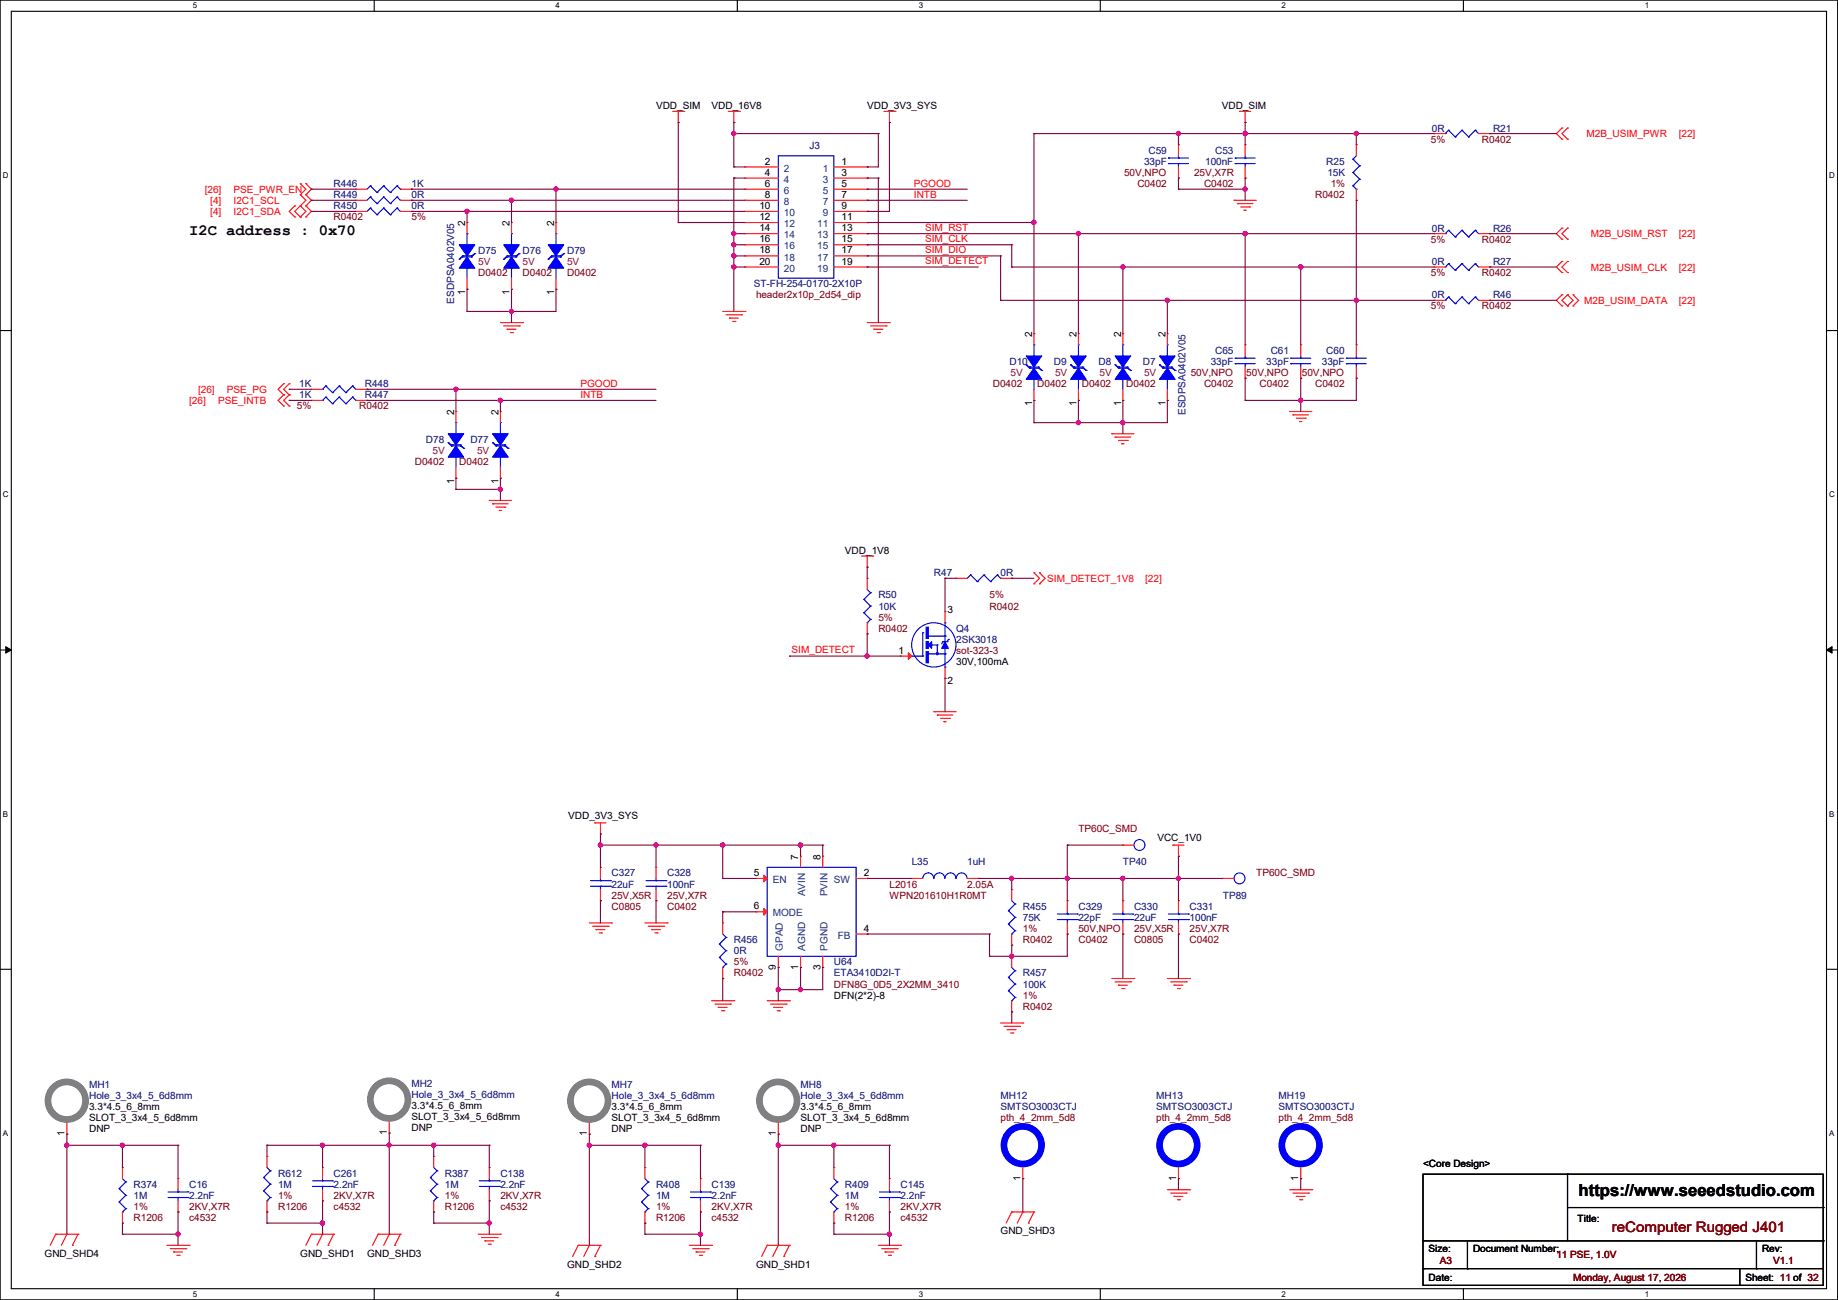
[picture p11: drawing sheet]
<svg xmlns="http://www.w3.org/2000/svg" width="420mm" height="297mm" viewBox="0 0 420 297" stroke-linecap="round" stroke-linejoin="round" font-family="sans-serif">
<defs><g id="words">
<text font-size="3.8" x="360.7" y="273.3">https://www.seeedstudio.com</text>
<text font-size="3.6" x="43.2" y="53.8">I2C address : 0x70</text>
<text font-size="3.3" fill="#800000" x="368.3" y="281.4">reComputer Rugged J401</text>
<g font-size="2.3">
<text x="149.9" y="25">VDD_SIM</text>
<text x="162.6" y="25">VDD_16V8</text>
<text x="198.2" y="25">VDD_3V3_SYS</text>
<text x="279.2" y="25">VDD_SIM</text>
<text x="174.8" y="37.6">2</text>
<text x="174.8" y="40.1">4</text>
<text x="192.3" y="37.6">1</text>
<text x="192.3" y="40.1">3</text>
<text x="173.5" y="47.8">10</text>
<text x="174.8" y="42.7">6</text>
<text x="174.8" y="45.2">8</text>
<text x="192.3" y="42.7">5</text>
<text x="192.3" y="45.2">7</text>
<text x="192.3" y="47.8">9</text>
<text x="106.3" y="51.6" transform="rotate(-90 106.3 51.6)">2</text>
<text x="116.5" y="51.6" transform="rotate(-90 116.5 51.6)">2</text>
<text x="126.6" y="51.6" transform="rotate(-90 126.6 51.6)">2</text>
<text x="173.5" y="50.3">12</text>
<text x="173.5" y="52.8">14</text>
<text x="192.3" y="50.3">11</text>
<text x="192.3" y="52.8">13</text>
<text x="173.5" y="55.4">16</text>
<text x="173.5" y="57.9">18</text>
<text x="192.3" y="55.4">15</text>
<text x="192.3" y="57.9">17</text>
<text x="173.5" y="60.5">20</text>
<text x="192.3" y="60.5">19</text>
<text x="106.3" y="67.4" transform="rotate(-90 106.3 67.4)">1</text>
<text x="116.5" y="67.4" transform="rotate(-90 116.5 67.4)">1</text>
<text x="126.6" y="67.4" transform="rotate(-90 126.6 67.4)">1</text>
<text x="235.8" y="77" transform="rotate(-90 235.8 77)">2</text>
<text x="246" y="77" transform="rotate(-90 246 77)">2</text>
<text x="256.2" y="77" transform="rotate(-90 256.2 77)">2</text>
<text x="266.3" y="77" transform="rotate(-90 266.3 77)">2</text>
<text x="103.8" y="94.8" transform="rotate(-90 103.8 94.8)">2</text>
<text x="113.9" y="94.8" transform="rotate(-90 113.9 94.8)">2</text>
<text x="235.8" y="92.8" transform="rotate(-90 235.8 92.8)">1</text>
<text x="246" y="92.8" transform="rotate(-90 246 92.8)">1</text>
<text x="256.2" y="92.8" transform="rotate(-90 256.2 92.8)">1</text>
<text x="266.3" y="92.8" transform="rotate(-90 266.3 92.8)">1</text>
<text x="103.8" y="110.5" transform="rotate(-90 103.8 110.5)">1</text>
<text x="113.9" y="110.5" transform="rotate(-90 113.9 110.5)">1</text>
<text x="193.1" y="126.6">VDD_1V8</text>
<text x="216.5" y="140">3</text>
<text x="205.3" y="149.4">1</text>
<text x="218.5" y="152">30V,100mA</text>
<text x="216.5" y="156.3">2</text>
<text x="129.8" y="187">VDD_3V3_SYS</text>
<text x="182.4" y="196.4" transform="rotate(-90 182.4 196.4)">7</text>
<text x="187.5" y="196.4" transform="rotate(-90 187.5 196.4)">8</text>
<text x="264.5" y="192.1">VCC_1V0</text>
<text x="172.3" y="200.2">5</text>
<text x="197.4" y="200.2">2</text>
<text x="172.3" y="207.8">6</text>
<text x="197.4" y="212.9">4</text>
<text x="177.3" y="221.5" transform="rotate(-90 177.3 221.5)">9</text>
<text x="182.4" y="221.5" transform="rotate(-90 182.4 221.5)">1</text>
<text x="187.5" y="221.5" transform="rotate(-90 187.5 221.5)">3</text>
<text x="190.5" y="228.2">DFN(2*2)-8</text>
<text x="20.4" y="253.6">3.3*4.5_6_8mm</text>
<text x="20.4" y="256.1">SLOT_3_3x4_5_6d8mm</text>
<text x="94" y="253.3">3.3*4.5_6_8mm</text>
<text x="94" y="255.9">SLOT_3_3x4_5_6d8mm</text>
<text x="139.7" y="253.6">3.3*4.5_6_8mm</text>
<text x="139.7" y="256.1">SLOT_3_3x4_5_6d8mm</text>
<text x="182.9" y="253.6">3.3*4.5_6_8mm</text>
<text x="182.9" y="256.1">SLOT_3_3x4_5_6d8mm</text>
<text x="14.7" y="259.6" transform="rotate(-90 14.7 259.6)">1</text>
<text x="20.4" y="258.7">DNP</text>
<text x="88.4" y="259.4" transform="rotate(-90 88.4 259.4)">1</text>
<text x="94" y="258.4">DNP</text>
<text x="134.1" y="259.6" transform="rotate(-90 134.1 259.6)">1</text>
<text x="139.7" y="258.7">DNP</text>
<text x="177.3" y="259.6" transform="rotate(-90 177.3 259.6)">1</text>
<text x="182.9" y="258.7">DNP</text>
<text x="233.2" y="269.8" transform="rotate(-90 233.2 269.8)">1</text>
<text x="268.7" y="269.8" transform="rotate(-90 268.7 269.8)">1</text>
<text x="296.7" y="269.8" transform="rotate(-90 296.7 269.8)">1</text>
<text x="325.2" y="266.5">&lt;Core Design&gt;</text>
<text x="360.5" y="279.2">Title:</text>
<text x="10.2" y="287.1">GND_SHD4</text>
<text x="68.6" y="287.1">GND_SHD1</text>
<text x="83.9" y="287.1">GND_SHD3</text>
<text x="228.6" y="282">GND_SHD3</text>
<text x="326.4" y="286.1">Size:</text>
<text x="336.6" y="286.1">Document Number:</text>
<text x="402.6" y="286.1">Rev:</text>
<text x="129.6" y="289.6">GND_SHD2</text>
<text x="172.8" y="289.6">GND_SHD1</text>
<text x="326.4" y="292.7">Date:</text>
<text x="398.8" y="292.7">Sheet: 11 of 32</text>
</g>
<g font-size="2.3" fill="#000080">
<text x="185" y="34.1">J3</text>
<text x="262.4" y="35.1">C59</text>
<text x="277.7" y="35.1">C53</text>
<text x="327.2" y="30.1">0R</text>
<text x="341.2" y="30.1">R21</text>
<text x="261.4" y="37.7">33pF</text>
<text x="275.4" y="37.7">100nF</text>
<text x="303.1" y="37.7">R25</text>
<text x="303.3" y="40.2">15K</text>
<text x="76.2" y="45.3">R449</text>
<text x="76.2" y="42.8">R446</text>
<text x="76.2" y="47.8">R450</text>
<text x="94" y="45.3">0R</text>
<text x="94" y="42.8">1K</text>
<text x="94" y="47.8">0R</text>
<text x="327.2" y="52.9">0R</text>
<text x="341.2" y="52.9">R26</text>
<text x="109.3" y="58">D75</text>
<text x="119.4" y="58">D76</text>
<text x="129.6" y="58">D79</text>
<text x="172.3" y="65.6">ST-FH-254-0170-2X10P</text>
<text x="327.2" y="60.5">0R</text>
<text x="341.2" y="60.5">R27</text>
<text x="103.8" y="69.4" transform="rotate(-90 103.8 69.4)">ESDPSA0402V05</text>
<text x="327.2" y="68.2">0R</text>
<text x="341.2" y="68.2">R46</text>
<text x="230.7" y="83.4">D10</text>
<text x="240.8" y="83.4">D9</text>
<text x="251" y="83.4">D8</text>
<text x="261.2" y="83.4">D7</text>
<text x="276.7" y="83.4">33pF</text>
<text x="277.7" y="80.9">C65</text>
<text x="289.4" y="83.4">33pF</text>
<text x="290.4" y="80.9">C61</text>
<text x="302.1" y="83.4">33pF</text>
<text x="303.1" y="80.9">C60</text>
<text x="68.4" y="88.5">1K</text>
<text x="83.4" y="88.5">R448</text>
<text x="68.4" y="91">1K</text>
<text x="83.4" y="91">R447</text>
<text x="270.9" y="94.8" transform="rotate(-90 270.9 94.8)">ESDPSA0402V05</text>
<text x="97.3" y="101.2">D78</text>
<text x="107.5" y="101.2">D77</text>
<text x="213.4" y="131.7">R47</text>
<text x="228.6" y="131.7">0R</text>
<text x="200.7" y="136.7">R50</text>
<text x="200.7" y="139.3">10K</text>
<text x="218.5" y="144.4">Q4</text>
<text x="218.5" y="146.9">2SK3018</text>
<text x="208.3" y="197.7">L35</text>
<text x="221" y="197.7">1uH</text>
<text x="256.6" y="197.7">TP40</text>
<text x="139.7" y="200.2">C327</text>
<text x="139.7" y="202.8">22uF</text>
<text x="152.4" y="200.2">C328</text>
<text x="152.4" y="202.8">100nF</text>
<text x="233.7" y="207.9">R455</text>
<text x="246.4" y="207.9">C329</text>
<text x="259.1" y="207.9">C330</text>
<text x="271.8" y="207.9">C331</text>
<text x="279.4" y="205.3">TP89</text>
<text x="167.7" y="215.5">R456</text>
<text x="233.7" y="210.4">75K</text>
<text x="246.4" y="210.4">22pF</text>
<text x="259.1" y="210.4">22uF</text>
<text x="271.8" y="210.4">100nF</text>
<text x="167.7" y="218">0R</text>
<text x="190.5" y="220.6">U64</text>
<text x="190.5" y="223.1">ETA3410D2I-T</text>
<text x="233.7" y="223.1">R457</text>
<text x="233.7" y="225.6">100K</text>
<text x="20.4" y="248.5">MH1</text>
<text x="20.4" y="251">Hole_3_3x4_5_6d8mm</text>
<text x="94" y="248.2">MH2</text>
<text x="94" y="250.8">Hole_3_3x4_5_6d8mm</text>
<text x="139.7" y="248.5">MH7</text>
<text x="139.7" y="251">Hole_3_3x4_5_6d8mm</text>
<text x="182.9" y="248.5">MH8</text>
<text x="182.9" y="251">Hole_3_3x4_5_6d8mm</text>
<text x="228.6" y="251">MH12</text>
<text x="264.2" y="251">MH13</text>
<text x="292.1" y="251">MH19</text>
<text x="228.6" y="253.6">SMTSO3003CTJ</text>
<text x="264.2" y="253.6">SMTSO3003CTJ</text>
<text x="292.1" y="253.6">SMTSO3003CTJ</text>
<text x="63.5" y="268.8">R612</text>
<text x="76.2" y="268.8">C261</text>
<text x="101.6" y="268.8">R387</text>
<text x="114.3" y="268.8">C138</text>
<text x="30.5" y="271.4">R374</text>
<text x="30.5" y="273.9">1M</text>
<text x="43.2" y="271.4">C16</text>
<text x="43.2" y="273.9">2.2nF</text>
<text x="63.5" y="271.4">1M</text>
<text x="76.2" y="271.4">2.2nF</text>
<text x="101.6" y="271.4">1M</text>
<text x="114.3" y="271.4">2.2nF</text>
<text x="149.9" y="271.4">R408</text>
<text x="149.9" y="273.9">1M</text>
<text x="162.6" y="271.4">C139</text>
<text x="162.6" y="273.9">2.2nF</text>
<text x="193.1" y="271.4">R409</text>
<text x="193.1" y="273.9">1M</text>
<text x="205.8" y="271.4">C145</text>
<text x="205.8" y="273.9">2.2nF</text>
</g>
<g font-size="2.3" fill="#800000">
<text x="326.9" y="32.6">5%</text>
<text x="338.6" y="32.6">R0402</text>
<text x="256.8" y="40.2">50V,NPO</text>
<text x="272.8" y="40.2">25V,X7R</text>
<text x="259.9" y="42.8">C0402</text>
<text x="275.1" y="42.8">C0402</text>
<text x="300.5" y="45.3">R0402</text>
<text x="304.1" y="42.8">1%</text>
<text x="76.2" y="50.4">R0402</text>
<text x="94" y="50.4">5%</text>
<text x="326.9" y="55.5">5%</text>
<text x="338.6" y="55.5">R0402</text>
<text x="109.3" y="63.1">D0402</text>
<text x="119.4" y="63.1">D0402</text>
<text x="129.6" y="63.1">D0402</text>
<text x="326.9" y="63.1">5%</text>
<text x="338.6" y="63.1">R0402</text>
<text x="172.8" y="68.2">header2x10p_2d54_dip</text>
<text x="326.9" y="70.7">5%</text>
<text x="338.6" y="70.7">R0402</text>
<text x="226.9" y="88.5">D0402</text>
<text x="237" y="88.5">D0402</text>
<text x="247.2" y="88.5">D0402</text>
<text x="257.3" y="88.5">D0402</text>
<text x="272.1" y="85.9">50V,NPO</text>
<text x="275.1" y="88.5">C0402</text>
<text x="284.8" y="85.9">50V,NPO</text>
<text x="287.8" y="88.5">C0402</text>
<text x="297.5" y="85.9">50V,NPO</text>
<text x="300.5" y="88.5">C0402</text>
<text x="67.9" y="93.6">5%</text>
<text x="82.1" y="93.6">R0402</text>
<text x="94.8" y="106.3">D0402</text>
<text x="104.9" y="106.3">D0402</text>
<text x="226.1" y="136.7">5%</text>
<text x="200.7" y="141.8">5%</text>
<text x="226.1" y="139.3">R0402</text>
<text x="200.7" y="144.4">R0402</text>
<text x="218.5" y="149.4">sot-323-3</text>
<text x="246.4" y="190.1">TP60C_SMD</text>
<text x="203.2" y="202.8">L2016</text>
<text x="221" y="202.8">2.05A</text>
<text x="287.1" y="200.2">TP60C_SMD</text>
<text x="139.7" y="207.9">C0805</text>
<text x="139.7" y="205.3">25V,X5R</text>
<text x="152.4" y="207.9">C0402</text>
<text x="152.4" y="205.3">25V,X7R</text>
<text x="203.2" y="205.3">WPN201610H1R0MT</text>
<text x="233.7" y="212.9">1%</text>
<text x="233.7" y="215.5">R0402</text>
<text x="246.4" y="215.5">C0402</text>
<text x="246.4" y="212.9">50V,NPO</text>
<text x="259.1" y="215.5">C0805</text>
<text x="259.1" y="212.9">25V,X5R</text>
<text x="271.8" y="215.5">C0402</text>
<text x="271.8" y="212.9">25V,X7R</text>
<text x="167.7" y="220.6">5%</text>
<text x="167.7" y="223.1">R0402</text>
<text x="190.5" y="225.6">DFN8G_0D5_2X2MM_3410</text>
<text x="233.7" y="228.2">1%</text>
<text x="233.7" y="230.7">R0402</text>
<text x="228.6" y="256.1">pth_4_2mm_5d8</text>
<text x="264.2" y="256.1">pth_4_2mm_5d8</text>
<text x="292.1" y="256.1">pth_4_2mm_5d8</text>
<text x="63.5" y="273.9">1%</text>
<text x="76.2" y="273.9">2KV,X7R</text>
<text x="101.6" y="273.9">1%</text>
<text x="114.3" y="273.9">2KV,X7R</text>
<text x="30.5" y="276.4">1%</text>
<text x="30.5" y="279">R1206</text>
<text x="43.2" y="279">c4532</text>
<text x="43.2" y="276.4">2KV,X7R</text>
<text x="63.5" y="276.4">R1206</text>
<text x="76.2" y="276.4">c4532</text>
<text x="101.6" y="276.4">R1206</text>
<text x="114.3" y="276.4">c4532</text>
<text x="149.9" y="276.4">1%</text>
<text x="149.9" y="279">R1206</text>
<text x="162.6" y="279">c4532</text>
<text x="162.6" y="276.4">2KV,X7R</text>
<text x="193.1" y="276.4">1%</text>
<text x="193.1" y="279">R1206</text>
<text x="205.8" y="279">c4532</text>
<text x="205.8" y="276.4">2KV,X7R</text>
<text x="355.6" y="287.4">11 PSE, 1.0V</text>
<text x="329" y="288.9">A3</text>
<text x="359.5" y="292.7">Monday, August 17, 2026</text>
<text x="405.2" y="288.9">V1.1</text>
</g>
<g font-size="2.3" fill="#f00">
<text x="362.5" y="31.3">M2B_USIM_PWR</text>
<text x="383.6" y="31.3">[22]</text>
<text x="46.8" y="44">[26]</text>
<text x="48" y="46.6">[4]</text>
<text x="53.4" y="46.6">I2C1_SCL</text>
<text x="53.4" y="44">PSE_PWR_EN</text>
<text x="208.8" y="42.7">PGOOD</text>
<text x="208.8" y="45.3">INTB</text>
<text x="48" y="49.1">[4]</text>
<text x="53.4" y="49.1">I2C1_SDA</text>
<text x="211.4" y="52.7">SIM_RST</text>
<text x="211.4" y="55.2">SIM_CLK</text>
<text x="211.4" y="57.7">SIM_DIO</text>
<text x="363.5" y="54.2">M2B_USIM_RST</text>
<text x="383.6" y="54.2">[22]</text>
<text x="211.4" y="60.3">SIM_DETECT</text>
<text x="363.5" y="61.8">M2B_USIM_CLK</text>
<text x="383.6" y="61.8">[22]</text>
<text x="362" y="69.4">M2B_USIM_DATA</text>
<text x="383.6" y="69.4">[22]</text>
<text x="45.3" y="89.7">[26]</text>
<text x="51.9" y="89.7">PSE_PG</text>
<text x="132.6" y="88.4">PGOOD</text>
<text x="43.2" y="92.3">[26]</text>
<text x="49.8" y="92.3">PSE_INTB</text>
<text x="132.6" y="91">INTB</text>
<text x="239.3" y="132.9">SIM_DETECT_1V8</text>
<text x="261.7" y="132.9">[22]</text>
<text x="180.9" y="149.2">SIM_DETECT</text>
</g>
<g font-size="2.3" fill="#004080">
<text x="179.1" y="39.2">2</text>
<text x="179.1" y="41.7">4</text>
<text x="188" y="39.2">1</text>
<text x="188" y="41.7">3</text>
<text x="179.1" y="44.3">6</text>
<text x="179.1" y="46.8">8</text>
<text x="188" y="44.3">5</text>
<text x="188" y="46.8">7</text>
<text x="179.1" y="49.4">10</text>
<text x="179.1" y="51.9">12</text>
<text x="186.7" y="51.9">11</text>
<text x="188" y="49.4">9</text>
<text x="179.1" y="54.4">14</text>
<text x="179.1" y="57">16</text>
<text x="179.1" y="59.5">18</text>
<text x="186.7" y="54.4">13</text>
<text x="186.7" y="57">15</text>
<text x="186.7" y="59.5">17</text>
<text x="179.1" y="62.1">20</text>
<text x="186.7" y="62.1">19</text>
<text x="176.6" y="201.8">EN</text>
<text x="190.5" y="201.8">SW</text>
<text x="176.6" y="209.4">MODE</text>
<text x="184" y="204.8" transform="rotate(-90 184 204.8)">AVIN</text>
<text x="189.1" y="204.8" transform="rotate(-90 189.1 204.8)">PVIN</text>
<text x="191.4" y="214.5">FB</text>
<text x="178.9" y="217.2" transform="rotate(-90 178.9 217.2)">GPAD</text>
<text x="184" y="217.2" transform="rotate(-90 184 217.2)">AGND</text>
<text x="189.1" y="217.2" transform="rotate(-90 189.1 217.2)">PGND</text>
</g>
<g font-size="2.3" fill="#800040">
<text x="109.3" y="60.5">5V</text>
<text x="119.4" y="60.5">5V</text>
<text x="129.6" y="60.5">5V</text>
<text x="230.9" y="85.9">5V</text>
<text x="241.1" y="85.9">5V</text>
<text x="251.3" y="85.9">5V</text>
<text x="261.4" y="85.9">5V</text>
<text x="98.8" y="103.7">5V</text>
<text x="109" y="103.7">5V</text>
</g>
<g font-size="1.8">
<text x="44" y="1.9">5</text>
<text x="127" y="1.9">4</text>
<text x="209.9" y="1.9">3</text>
<text x="292.9" y="1.9">2</text>
<text x="375.8" y="1.9">1</text>
<text x=".7" y="40.6">D</text>
<text x="418" y="40.6">D</text>
<text x=".7" y="113.6">C</text>
<text x="418" y="113.6">C</text>
<text x=".7" y="186.6">B</text>
<text x="418" y="186.6">B</text>
<text x=".7" y="259.5">A</text>
<text x="418" y="259.5">A</text>
<text x="44" y="296.3">5</text>
<text x="127" y="296.3">4</text>
<text x="209.9" y="296.3">3</text>
<text x="292.9" y="296.3">2</text>
<text x="375.8" y="296.3">1</text>
</g>
</g></defs>
<path d="M0 0h419.9v297h-419.9zM2.6 2.6h414.8v291.8h-414.8z" fill="none" stroke="#000" stroke-width=".25"/>
<g fill="#fff">
<path d="M44 .3h1v2h-1z"/>
<path d="M44 294.7h1v2h-1z"/>
</g>
<path d="M85.5 0v2.6M85.5 294.4v2.6" fill="none" stroke="#000" stroke-width=".25"/>
<g fill="#fff">
<path d="M127 .3h.9v2h-.9z"/>
<path d="M127 294.7h.9v2h-.9z"/>
</g>
<path d="M168.5 0v2.6M168.5 294.4v2.6" fill="none" stroke="#000" stroke-width=".25"/>
<g fill="#fff">
<path d="M209.9 .3h1v2h-1z"/>
<path d="M209.9 294.7h1v2h-1z"/>
</g>
<path d="M251.4 0v2.6M251.4 294.4v2.6" fill="none" stroke="#000" stroke-width=".25"/>
<g fill="#fff">
<path d="M292.9 .3h.9v2h-.9z"/>
<path d="M292.9 294.7h.9v2h-.9z"/>
</g>
<path d="M334.4 0v2.6M334.4 294.4v2.6" fill="none" stroke="#000" stroke-width=".25"/>
<g fill="#fff">
<path d="M375.8 .3h1v2h-1z"/>
<path d="M375.8 294.7h1v2h-1z"/>
<path d="M.7 39h1.2v2h-1.2z"/>
<path d="M418 39h1.3v2h-1.3z"/>
<path d="M.7 112h1.2v2h-1.2z"/>
<path d="M418 112h1.3v2h-1.3z"/>
</g>
<path d="M0 75.5h2.6M417.4 75.5h2.5" fill="none" stroke="#000" stroke-width=".25"/>
<g fill="#fff">
<path d="M.7 185h1.2v1.9h-1.2z"/>
<path d="M418 185h1.2v1.9h-1.2z"/>
</g>
<path d="M0 148.5h2.6M417.4 148.5h2.5" fill="none" stroke="#000" stroke-width=".25"/>
<path d="M1.3 147.7l1.3 .8-1.3 .7zM417.4 148.5l1.2-.8v1.5z" fill="#000" stroke="#000" stroke-width=".23"/>
<g fill="#fff">
<path d="M.7 257.9h1.2v2h-1.2z"/>
<path d="M418 257.9h1.2v2h-1.2z"/>
</g>
<g fill="none" stroke="#000" stroke-width=".25">
<path d="M0 221.4h2.6M417.4 221.4h2.5M325.2 268.3h91.4v25.4h-91.4zM358.2 268.3h.1M358.2 268.3v15.2M358.2 275.9h58.4M416.6 275.9h.1M325.2 289.9h.1M325.2 289.9h91.4M325.2 283.5h91.4M335.3 289.9h.1M335.3 283.5v6.4"/>
<path d="M397.6 293.7h.1M397.6 289.9v3.8M401.4 289.9h.1M401.4 283.5v6.4M416.6 283.5h.1"/>
</g>
<g fill="none" stroke="#f00" stroke-width=".25">
<path d="M153.7 25.4h2.6M155 28h.1M155 25.4v2.6M156.3 25.4h.1M166.4 25.4h2.6M167.7 28h.1M167.7 25.4v2.6M169 25.4h.1M170.2 38.1h.1M170.2 38.1h7.6M190.5 38.1h7.7M198.2 38.1h.1"/>
<path d="M202 25.4h2.5M203.2 28h.1M203.2 25.4v2.6M204.5 25.4h.1M269.3 33.1h.1M269.3 33.1v2.5M269.3 38.1v2.6M283.3 25.4h.1M283.3 25.4h2.5M284.5 28h.1M284.5 33.1h.1M284.5 25.4v2.6"/>
<path d="M284.5 33.1v2.5M284.5 38.1v2.6M309.9 33.1h.1M309.9 33.1v2.5M327.7 30.5h.1M327.7 30.5h2.5M337.9 30.5h2.5M340.4 30.5h.1M356.9 31.8h.1M356.9 29.3h.1M356.9 29.3l-1.3 1.2 1.3 1.3M358.2 29.3h.1"/>
<path d="M358.2 31.8h.1M358.2 29.3l-1.3 1.2 1.3 1.3M67.4 47h.1M67.4 49.6h.1M67.4 47l-1.3 1.3 1.3 1.3M68.6 47h.1M68.6 44.5h.1M68.6 49.6h.1M68.6 42h.1M68.6 44.5l1.3 1.3-2.5 2.5 1.2 1.3M68.6 47l1.3 1.3-1.3 1.3M68.6 42l1.3 1.2-1.3 1.3"/>
<path d="M69.9 44.5h.1M69.9 47h.1M69.9 49.6h.1M69.9 42h.1M69.9 44.5l1.3 1.3-1.3 1.2M69.9 42l1.3 1.2-1.3 1.3M69.9 47l1.3 1.3-1.3 1.3M81.3 45.8h.1M81.3 43.2h.1M81.3 48.3h.1M81.3 45.8h2.6M81.3 43.2h2.6"/>
<path d="M81.3 48.3h2.6M91.5 45.8h2.5M91.5 43.2h2.5M91.5 48.3h2.5M94 45.8h.1M94 43.2h.1M94 48.3h.1M106.7 50.8h.1M106.7 50.8v2.6M116.9 50.8h.1M116.9 50.8v2.6M127 50.8h.1"/>
<path d="M127 50.8v2.6M170.2 40.7h.1M170.2 43.2h.1M170.2 45.8h.1M170.2 48.3h.1M170.2 50.8h.1M170.2 53.4h.1M170.2 55.9h.1M170.2 58.5h.1M170.2 45.8h7.6M170.2 40.7h7.6M170.2 43.2h7.6"/>
<path d="M170.2 48.3h7.6M170.2 50.8h7.6M170.2 53.4h7.6M170.2 55.9h7.6M170.2 58.5h7.6M190.5 45.8h7.7M190.5 40.7h7.7M190.5 43.2h7.7M190.5 48.3h7.7M190.5 50.8h7.7M190.5 53.4h7.7M190.5 55.9h7.7"/>
<path d="M190.5 58.5h7.7M198.2 40.7h.1M198.2 43.2h.1M198.2 45.8h.1M198.2 48.3h.1M198.2 50.8h.1M198.2 53.4h.1M198.2 55.9h.1M198.2 58.5h.1M269.3 40.7h.1M282 45.8h.1M282 45.8h5.1"/>
<path d="M282.7 46.5h.1M282.7 46.5h3.6M283.5 47.3h2M284.3 48h.1M284.3 48h.5M284.5 40.7h.1M285.5 47.3h.1M309.9 45.8h.1M309.9 43.2v2.6M327.7 53.4h.1M327.7 53.4h2.5M337.9 53.4h2.5"/>
<path d="M340.4 53.4h.1M356.9 54.7h.1M356.9 52.1h.1M356.9 59.7h.1M356.9 52.1l-1.3 1.3 1.3 1.3M356.9 59.7l-1.3 1.3 1.3 1.3M358.2 52.1h.1M358.2 54.7h.1M358.2 59.7h.1M358.2 52.1l-1.3 1.3 1.3 1.3M358.2 59.7l-1.3 1.3 1.3 1.3M106.7 66.1h.1"/>
<path d="M106.7 63.5v2.6M114.3 73.7h5.1M115.1 74.5h3.6M115.9 75.2h.1M115.9 75.2h2M116.6 76h.5M116.9 66.1h.1M116.9 63.5v2.6M117.1 76h.1M118.7 74.5h.1M119.4 73.7h.1M127 66.1h.1"/>
<path d="M127 63.5v2.6M165.1 71.2h5.1M165.9 71.9h3.6M166.7 72.7h.1M166.7 72.7h2M167.4 73.4h.5M167.9 73.4h.1M169.5 71.9h.1M170.2 71.2h.1M170.2 61h.1M170.2 61h7.6M190.5 61h7.7"/>
<path d="M198.2 61h.1M198.2 73.7h5M198.9 74.5h3.6M199.7 75.2h.1M199.7 75.2h2M200.4 76h.6M201 76h.1M202.5 74.5h.1M203.2 73.7h.1M236.3 76.2h.1M236.3 76.2v2.6M246.4 76.2h.1"/>
<path d="M246.4 76.2v2.6M256.6 76.2h.1M256.6 76.2v2.6M266.7 76.2h.1M266.7 76.2v2.6M284.5 78.8h.1M284.5 78.8v2.5M297.2 78.8h.1M297.2 78.8v2.5M309.9 78.8h.1M309.9 78.8v2.5M327.7 68.6h.1"/>
<path d="M327.7 61h.1M327.7 61h2.5M327.7 68.6h2.5M337.9 61h2.5M337.9 68.6h2.5M340.4 68.6h.1M340.4 61h.1M356.9 62.3h.1M356.9 69.9h.1M356.9 67.4h.1M356.9 67.4l-1.3 1.2 1.3 1.3M358.2 62.3h.1"/>
<path d="M358.2 67.4h.1M358.2 69.9h.1M358.2 67.4l-1.3 1.2 1.3 1.3M358.2 67.4l1.3 1.2-1.3 1.3M359.5 69.9h.1M359.5 67.4h.1M359.5 67.4l1.2 1.2-1.2 1.3M64.8 87.7h.1M64.8 90.2h.1M64.8 92.8h.1M64.8 87.7l-1.3 1.2 1.3 1.3M64.8 90.2l-1.3 1.3 1.3 1.3"/>
<path d="M66.1 87.7h.1M66.1 90.2h.1M66.1 92.8h.1M66.1 87.7l-1.3 1.2 1.3 1.3M66.1 90.2l-1.3 1.3 1.3 1.3M71.2 91.5h.1M71.2 88.9h.1M71.2 91.5h2.5M71.2 88.9h2.5M81.3 91.5h2.6M81.3 88.9h2.6M83.9 91.5h.1"/>
<path d="M83.9 88.9h.1M104.2 94h.1M104.2 94v2.6M114.3 94h.1M114.3 94v2.6M236.3 91.5h.1M236.3 88.9v2.6M246.4 91.5h.1M246.4 88.9v2.6M254 99.1h.1M254 99.1h5.1M254.8 99.9h.1"/>
<path d="M254.8 99.9h3.6M256.6 91.5h.1M256.6 88.9v2.6M266.7 91.5h.1M266.7 88.9v2.6M284.5 86.4h.1M284.5 83.9v2.5M294.7 94h.1M294.7 94h5.1M295.4 94.8h.1M295.4 94.8h3.6M296.2 95.5h2"/>
<path d="M297 96.3h.1M297 96.3h.5M297.2 86.4h.1M297.2 83.9v2.5M298.2 95.5h.1M309.9 86.4h.1M309.9 83.9v2.5M104.2 109.3h.1M104.2 106.7v2.6M111.8 114.3h.1M111.8 114.3h5.1M112.6 115.1h.1"/>
<path d="M112.6 115.1h3.5M113.3 115.9h2.1M114.1 116.6h.1M114.1 116.6h.5M114.3 109.3h.1M114.3 106.7v2.6M115.4 115.9h.1M255.6 100.6h2M256.3 101.4h.1M256.3 101.4h.5M257.6 100.6h.1M196.9 127h2.5"/>
<path d="M198.2 129.6h.1M198.2 132.1h.1M198.2 127v2.6M198.2 132.1v2.6M199.4 127h.1M215.9 139.7h.1M215.9 139.7v2.6M218.5 132.1h.1M218.5 132.1h2.5M228.6 132.1h2.6M231.2 132.1h.1M236.3 130.9h.1"/>
<path d="M236.3 133.4h.1M236.3 130.9l1.2 1.2-1.2 1.3M237.5 130.9h.1M237.5 133.4h.1M237.5 130.9l1.3 1.2-1.3 1.3M198.2 144.8h.1M198.2 142.3v2.5M205.8 149.9h.1M205.8 149.9h2.5M215.9 155h.1M215.9 152.4v2.6M213.4 162.6h.1"/>
<path d="M213.4 162.6h5.1M214.2 163.4h.1M214.2 163.4h3.5M214.9 164.1h2.1M215.7 164.9h.1M215.7 164.9h.5M217 164.1h.1M135.9 188h.1M135.9 188h2.6M137.2 190.5h.1M137.2 198.2h.1M137.2 188v2.5"/>
<path d="M137.2 198.2v2.5M149.9 198.2h.1M149.9 198.2v2.5M182.9 195.6h.1M182.9 195.6v2.6M188 195.6h.1M188 195.6v2.6M256.6 193.1h.1M256.6 193.1h2.5M268 193.1h.1M268 193.1h2.6M269.3 195.6h.1"/>
<path d="M269.3 193.1v2.5M134.7 210.9h5M135.4 211.6h3.6M136.2 212.4h.1M136.2 212.4h2M136.9 213.1h.6M137.2 205.8h.1M137.2 203.2v2.6M137.5 213.1h.1M139 211.6h.1M139.7 210.9h.1M147.4 210.9h5"/>
<path d="M148.1 211.6h3.6M148.9 212.4h.1M148.9 212.4h2M149.6 213.1h.6M149.9 205.8h.1M149.9 203.2v2.6M150.2 213.1h.1M151.7 211.6h.1M152.4 210.9h.1M165.1 210.9h.1M165.1 210.9v2.5M172.8 200.7h.1"/>
<path d="M172.8 208.3h.1M172.8 200.7h2.5M172.8 208.3h2.5M177.8 218.5v2.5M182.9 218.5v2.5M188 218.5v2.5M195.6 200.7h2.6M195.6 213.4h2.6M198.2 200.7h.1M198.2 213.4h.1M208.3 200.7h.1M208.3 200.7h2.6"/>
<path d="M221 200.7h2.6M223.6 200.7h.1M231.2 218.5h.1M231.2 203.2h.1M231.2 215.9h.1M231.2 203.2v2.6M231.2 213.4v2.5M231.2 218.5v2.5M243.9 205.8h.1M243.9 213.4h.1M243.9 205.8v2.5M243.9 210.9v2.5"/>
<path d="M256.6 205.8h.1M256.6 213.4h.1M256.6 205.8v2.5M256.6 210.9v2.5M269.3 205.8h.1M269.3 213.4h.1M269.3 205.8v2.5M269.3 210.9v2.5M279.4 200.7h.1M279.4 200.7h2.6M162.6 228.6h5.1M163.4 229.4h3.5"/>
<path d="M164.1 230.2h.1M164.1 230.2h2.1M164.9 230.9h.5M165.1 223.6h.1M165.1 221v2.6M165.4 230.9h.1M166.9 229.4h.1M167.7 228.6h.1M175.3 228.6h5.1M176.1 229.4h3.5M176.8 230.2h.1M176.8 230.2h2.1"/>
<path d="M177.6 230.9h.5M177.8 221h.1M178.1 230.9h.1M179.6 229.4h.1M180.4 228.6h.1M182.9 221h.1M188 221h.1M228.6 233.7h5.1M229.4 234.5h3.6M230.2 235.2h.1M230.2 235.2h2M230.9 236h.5"/>
<path d="M231.2 231.2h.1M231.2 228.6v2.6M231.4 236h.1M233 234.5h.1M233.7 233.7h.1M254 223.6h5.1M254.8 224.3h3.6M255.6 225.1h.1M255.6 225.1h2M256.3 225.8h.5M256.8 225.8h.1M258.4 224.3h.1"/>
<path d="M259.1 223.6h.1M266.7 223.6h5.1M267.5 224.3h3.6M268.3 225.1h.1M268.3 225.1h2M269 225.8h.5M269.5 225.8h.1M271.1 224.3h.1M271.8 223.6h.1M15.3 259.1h.1M15.3 256.6v2.5M88.9 258.9h.1"/>
<path d="M88.9 256.3v2.6M134.7 259.1h.1M134.7 256.6v2.5M177.8 259.1h.1M177.8 256.6v2.5M28 266.7h.1M28 279.4h.1M28 266.7v2.6M28 276.9v2.5M40.7 269.3h.1M40.7 276.9h.1M40.7 269.3v2.5"/>
<path d="M40.7 274.4v2.5M61 264.2h.1M61 276.9h.1M61 264.2v2.5M61 274.4v2.5M73.7 266.7h.1M73.7 274.4h.1M73.7 266.7v2.6M73.7 271.8v2.6M99.1 264.2h.1M99.1 276.9h.1M99.1 264.2v2.5"/>
<path d="M99.1 274.4v2.5M111.8 266.7h.1M111.8 274.4h.1M111.8 266.7v2.6M111.8 271.8v2.6M147.4 266.7h.1M147.4 279.4h.1M147.4 266.7v2.6M147.4 276.9v2.5M160.1 269.3h.1M160.1 276.9h.1M160.1 269.3v2.5"/>
<path d="M160.1 274.4v2.5M190.5 266.7h.1M190.5 279.4h.1M190.5 266.7v2.6M190.5 276.9v2.5M203.2 269.3h.1M203.2 276.9h.1M203.2 269.3v2.5M203.2 274.4v2.5M231.2 276.9h.1M231.2 276.9l-1.3 2.5M231.2 276.9h5.1"/>
<path d="M233.7 276.9h.1M233.7 269.3h.1M233.7 276.9l-1.2 2.5M233.7 266.7v2.6M235 279.4h.1M236.3 276.9h.1M236.3 276.9l-1.3 2.5M266.7 271.8h5.1M267.5 272.6h3.6M268.3 273.3h.1M268.3 273.3h2M269 274.1h.5"/>
<path d="M269.3 269.3h.1M269.3 266.7v2.6M269.5 274.1h.1M271.1 272.6h.1M271.8 271.8h.1M294.7 271.8h5.1M295.4 272.6h3.6M296.2 273.3h.1M296.2 273.3h2M297 274.1h.5M297.2 269.3h.1M297.2 266.7v2.6"/>
<path d="M297.5 274.1h.1M299 272.6h.1M299.8 271.8h.1M12.7 282h.1M12.7 282h5.1M12.7 282l-1.2 2.5M15.3 282h.1M15.3 282l-1.3 2.5M16.6 284.5h.1M17.8 282h.1M17.8 282l-1.2 2.5M38.1 284.5h5.1"/>
<path d="M38.9 285.3h3.6M39.7 286h.1M39.7 286h2M40.4 286.8h.5M40.9 286.8h.1M42.5 285.3h.1M43.2 284.5h.1M71.2 282h.1M71.2 282h5M71.2 282l-1.3 2.5M73.7 282h.1M73.7 282l-1.3 2.5"/>
<path d="M75 284.5h.1M76.2 282h.1M76.2 282l-1.2 2.5M86.4 282h.1M86.4 282l-1.3 2.5M86.4 282h5.1M88.9 282h.1M88.9 282l-1.2 2.5M90.2 284.5h.1M91.5 282h.1M91.5 282l-1.3 2.5M109.3 282h5"/>
<path d="M110 282.7h3.6M110.8 283.5h.1M110.8 283.5h2M111.5 284.3h.6M112.1 284.3h.1M113.6 282.7h.1M114.3 282h.1M132.1 284.5h.1M132.1 284.5h5.1M132.1 284.5l-1.2 2.6M134.7 284.5h.1M134.7 284.5l-1.3 2.6"/>
<path d="M135.9 287.1h.1M137.2 284.5h.1M137.2 284.5l-1.3 2.6M157.5 284.5h5.1M158.3 285.3h3.5M159 286h.1M159 286h2.1M159.8 286.8h.5M160.3 286.8h.1M161.8 285.3h.1M162.6 284.5h.1M175.3 284.5h.1"/>
<path d="M175.3 284.5l-1.3 2.6M175.3 284.5h5.1M177.8 284.5h.1M177.8 284.5l-1.2 2.6M179.1 287.1h.1M180.4 284.5h.1M180.4 284.5l-1.3 2.6M200.7 284.5h5.1M201.5 285.3h3.5M202.2 286h.1M202.2 286h2.1M203 286.8h.5"/>
<path d="M203.5 286.8h.1M205 285.3h.1M205.8 284.5h.1"/>
</g>
<g fill="none" stroke="#00f" stroke-width=".25">
<path d="M177.8 35.6h12.7v27.9h-12.7zM267 36.1h.1M267 37.4h.1M267 36.1h4.6M267 37.4h4.6M269.3 37.4h.1M269.3 36.1h.1M269.3 35.6v.5M269.3 37.4v.7M282.2 36.1h.1M282.2 37.4h.1M282.2 36.1h4.6"/>
<path d="M282.2 37.4h4.6M284.5 37.4h.1M284.5 36.1h.1M284.5 35.6v.5M284.5 37.4v.7M309.2 36.4h.1M309.2 39.4h.1M309.2 36.4l1.5 1.5M309.2 39.4l1.5 1.5M309.9 35.6l-.7 .8M310.7 37.9h.1M310.7 37.9l-1.5 1.5"/>
<path d="M330.2 30.5h.1M331 29.8h.1M331 29.8l1.5 1.5M331 29.8l-.8 .7M332.5 31.3h.1M334.1 29.8h.1M334.1 29.8l1.5 1.5M334.1 29.8l-1.6 1.5M335.6 31.3h.1M337.1 29.8h.1M337.1 29.8l.8 .7M337.1 29.8l-1.5 1.5"/>
<path d="M84.6 45h.1M84.6 42.5h.1M84.6 47.5h.1M84.6 45l-.7 .8M84.6 45l1.5 1.5M84.6 42.5l-.7 .7M84.6 42.5l1.5 1.5M84.6 47.5l-.7 .8M84.6 47.5l1.5 1.6M86.1 46.5h.1M86.1 44h.1M86.1 49.1h.1"/>
<path d="M87.7 45h.1M87.7 42.5h.1M87.7 47.5h.1M87.7 45l-1.6 1.5M87.7 45l1.5 1.5M87.7 42.5l-1.6 1.5M87.7 42.5l1.5 1.5M87.7 47.5l-1.6 1.6M87.7 47.5l1.5 1.6M89.2 46.5h.1M89.2 44h.1M89.2 49.1h.1"/>
<path d="M90.7 45h.1M90.7 42.5h.1M90.7 47.5h.1M90.7 45l-1.5 1.5M90.7 45l.8 .8M90.7 42.5l-1.5 1.5M90.7 42.5l.8 .7M90.7 47.5l-1.5 1.6M90.7 47.5l.8 .8M91.5 45.8h.1M91.5 43.2h.1M91.5 48.3h.1"/>
<path d="M104.9 59.2h.1M105.7 58.5h.1M105.7 58.5h2M105.7 58.5l-.8 .7M106.7 53.4h.1M106.7 53.4v2.5M107.7 58.5h.1M107.7 58.7h.1M107.7 58.7h-2l-.8 .5M108.5 58h.1M108.5 58l-.8 .5M108.5 58l-.8 .7"/>
<path d="M115.1 59.2h.1M115.9 58.5h.1M115.9 58.5h2M115.9 58.5l-.8 .7M116.9 53.4h.1M116.9 53.4v2.5M117.9 58.5h.1M117.9 58.7h.1M117.9 58.7h-2l-.8 .5M118.7 58h.1M118.7 58l-.8 .5M118.7 58l-.8 .7"/>
<path d="M125.3 59.2h.1M126 58.5h.1M126 58.5h2.1M126 58.5l-.7 .7M127 53.4h.1M127 53.4v2.5M128.1 58.5h.1M128.1 58.7h.1M128.1 58.7h-2.1l-.7 .5M128.8 58h.1M128.8 58l-.7 .5M128.8 58l-.7 .7"/>
<path d="M309.2 42.5h.1M309.2 42.5l.7 .7M309.9 43.2h.1M310.7 40.9h.1M310.7 40.9l-1.5 1.6M330.2 53.4h.1M331 52.6h.1M331 52.6l1.5 1.5M331 52.6l-.8 .8M332.5 54.1h.1M334.1 52.6h.1M334.1 52.6l1.5 1.5"/>
<path d="M334.1 52.6l-1.6 1.5M335.6 54.1h.1M337.1 52.6h.1M337.1 52.6l.8 .8M337.1 52.6l-1.5 1.5M106.7 61.3h.1M106.7 61.3v2.2M116.9 61.3h.1M116.9 61.3v2.2M127 61.3h.1M127 61.3v2.2M236.3 78.8h.1"/>
<path d="M236.3 78.8v2.5M246.4 78.8h.1M246.4 78.8v2.5M256.6 78.8h.1M256.6 78.8v2.5M266.7 78.8h.1M266.7 78.8v2.5M330.2 68.6h.1M330.2 61h.1M331 67.9h.1M331 60.2h.1M331 67.9l1.5 1.5"/>
<path d="M331 67.9l-.8 .7M331 60.2l1.5 1.6M331 60.2l-.8 .8M332.5 69.4h.1M332.5 61.8h.1M334.1 67.9h.1M334.1 60.2h.1M334.1 67.9l1.5 1.5M334.1 67.9l-1.6 1.5M334.1 60.2l1.5 1.6M334.1 60.2l-1.6 1.6M335.6 69.4h.1"/>
<path d="M335.6 61.8h.1M337.1 67.9h.1M337.1 60.2h.1M337.1 67.9l.8 .7M337.1 67.9l-1.5 1.5M337.1 60.2l.8 .8M337.1 60.2l-1.5 1.6M73.7 91.5h.1M73.7 88.9h.1M74.5 90.7h.1M74.5 88.2h.1M74.5 90.7l1.5 1.5"/>
<path d="M74.5 90.7l-.8 .8M74.5 88.2l1.5 1.5M74.5 88.2l-.8 .7M76 92.2h.1M76 89.7h.1M77.5 90.7h.1M77.5 88.2h.1M77.5 90.7l1.5 1.5M77.5 90.7l-1.5 1.5M77.5 88.2l1.5 1.5M77.5 88.2l-1.5 1.5M79 92.2h.1"/>
<path d="M79 89.7h.1M80.6 90.7h.1M80.6 88.2h.1M80.6 90.7l.7 .8M80.6 90.7l-1.6 1.5M80.6 88.2l.7 .7M80.6 88.2l-1.6 1.5M104.2 96.6h.1M104.2 96.6v2.5M114.3 96.6h.1M114.3 96.6v2.5M234.5 83.4h.1"/>
<path d="M234.5 83.4l.7 .5M234.5 83.4l.7 .7M235.2 83.9h.1M235.2 84.1h.1M235.2 83.9h2.1M235.2 84.1h2.1l.7 .5M236.3 86.7h.1M236.3 86.7v2.2M237.3 83.9h.1M237.3 83.9l.7 .7M238 84.6h.1M244.6 83.4h.1"/>
<path d="M244.6 83.4l.8 .5M244.6 83.4l.8 .7M245.4 83.9h.1M245.4 84.1h.1M245.4 83.9h2M245.4 84.1h2l.8 .5M246.4 86.7h.1M246.4 86.7v2.2M247.4 83.9h.1M247.4 83.9l.8 .7M248.2 84.6h.1M254.8 83.4h.1"/>
<path d="M254.8 83.4l.8 .5M254.8 83.4l.8 .7M255.6 83.9h.1M255.6 84.1h.1M255.6 83.9h2M255.6 84.1h2l.8 .5M256.6 86.7h.1M256.6 86.7v2.2M257.6 83.9h.1M257.6 83.9l.8 .7M258.4 84.6h.1M265 83.4h.1"/>
<path d="M265 83.4l.7 .5M265 83.4l.7 .7M265.7 83.9h.1M265.7 84.1h.1M265.7 83.9h2.1M265.7 84.1h2.1l.7 .5M266.7 86.7h.1M266.7 86.7v2.2M267.8 83.9h.1M267.8 83.9l.7 .7M268.5 84.6h.1M282.2 81.8h.1"/>
<path d="M282.2 83.1h.1M282.2 81.8h4.6M282.2 83.1h4.6M284.5 83.1h.1M284.5 81.8h.1M284.5 81.3v.5M284.5 83.1v.8M294.9 81.8h.1M294.9 83.1h.1M294.9 81.8h4.6M294.9 83.1h4.6M297.2 83.1h.1"/>
<path d="M297.2 81.8h.1M297.2 81.3v.5M297.2 83.1v.8M307.6 81.8h.1M307.6 83.1h.1M307.6 81.8h4.6M307.6 83.1h4.6M309.9 83.1h.1M309.9 81.8h.1M309.9 81.3v.5M309.9 83.1v.8M102.4 101.1h.1"/>
<path d="M102.4 101.1l.8 .5M102.4 101.1l.8 .8M103.2 101.6h.1M103.2 101.9h.1M103.2 101.6h2M103.2 101.9h2l.8 .5M104.2 104.4h.1M104.2 104.4v2.3M105.2 101.6h.1M105.2 101.6l.8 .8M106 102.4h.1M112.6 101.1h.1"/>
<path d="M112.6 101.1l.7 .5M112.6 101.1l.7 .8M113.3 101.6h.1M113.3 101.9h.1M113.3 101.6h2.1M113.3 101.9h2.1l.7 .5M114.3 104.4h.1M114.3 104.4v2.3M115.4 101.6h.1M115.4 101.6l.7 .8M116.1 102.4h.1M197.4 136.9h.1"/>
<path d="M197.4 140h.1M197.4 136.9l1.5 1.6M197.4 140l1.5 1.5M198.2 134.7l.7 .7M198.9 135.4h.1M198.9 138.5h.1M198.9 135.4l-1.5 1.5M198.9 138.5l-1.5 1.5M221.8 131.4h.1M221.8 131.4l-.8 .7M221.8 131.4l1.5 1.5M223.3 132.9h.1"/>
<path d="M224.8 131.4h.1M224.8 131.4l-1.5 1.5M224.8 131.4l1.6 1.5M226.4 132.9h.1M227.9 131.4h.1M227.9 131.4l-1.5 1.5M227.9 131.4l.7 .7M228.6 132.1h.1M198.2 142.3h.1M198.9 141.5h.1M198.9 141.5l-.7 .8M208.3 149.9h2.6"/>
<path d="M210.9 149.9h.1M210.9 144.6h.1M210.9 144.6v5.3M212.1 149.4h.1M212.1 149.4h1.8M212.1 145.3h3.8M212.9 147.4h1.3M214.2 147.4h.1M214.2 149.1h.1M214.2 147.4v1.7M214.4 149.4h1.5M215.4 146.6h.1"/>
<path d="M215.4 146.6l-.2 .5M215.4 146.6h1.1M215.9 149.4h.1M215.9 152.4h.1M215.9 145.3h.1M215.9 142.3h.1M215.9 142.3v4.3M215.9 148.1v4.3M216.5 146.6h.1M216.7 146.1h.1M216.7 146.1l-.2 .5M175.3 198.2h20.3v20.3h-20.3z"/>
<path d="M134.9 201.2h4.6M134.9 202.5h4.6M137.2 202.5h.1M137.2 201.2h.1M137.2 200.7v.5M137.2 202.5v.7M139.5 201.2h.1M139.5 202.5h.1M147.6 201.2h4.6M147.6 202.5h4.6M149.9 202.5h.1M149.9 201.2h.1"/>
<path d="M149.9 200.7v.5M149.9 202.5v.7M152.2 201.2h.1M152.2 202.5h.1M164.4 215.7h.1M164.4 218.7h.1M164.4 215.7l1.5 1.5M164.4 218.7l1.5 1.6M165.1 213.4l.8 .8M165.9 214.2h.1M165.9 217.2h.1M165.9 214.2l-1.5 1.5"/>
<path d="M165.9 217.2l-1.5 1.5M213.4 200.7a1.25 1.25 0 0 0-1.3-1.3 1.25 1.25 0 0 0-1.2 1.3M215.9 200.7a1.25 1.25 0 0 0-1.2-1.3 1.25 1.25 0 0 0-1.3 1.3M218.4 200.7a1.25 1.25 0 0 0-1.2-1.3 1.25 1.25 0 0 0-1.3 1.3M221 200.7a1.25 1.25 0 0 0-1.3-1.3 1.25 1.25 0 0 0-1.2 1.3M230.4 208.1h.1M230.4 211.1h.1M230.4 208.1l1.5 1.5M230.4 211.1l1.5 1.5M231.2 213.4h.1M231.2 205.8l.7 .7M231.9 206.5h.1"/>
<path d="M231.9 209.6h.1M231.9 212.6h.1M231.9 206.5l-1.5 1.6M231.9 209.6l-1.5 1.5M231.9 212.6l-.7 .8M241.6 208.8h4.6M241.6 210.1h4.6M243.9 210.1h.1M243.9 208.8h.1M243.9 208.3v.5M243.9 210.1v.8M246.2 208.8h.1"/>
<path d="M246.2 210.1h.1M254.3 208.8h4.6M254.3 210.1h4.6M256.6 210.1h.1M256.6 208.8h.1M256.6 208.3v.5M256.6 210.1v.8M258.9 208.8h.1M258.9 210.1h.1M267 208.8h4.6M267 210.1h4.6M269.3 210.1h.1"/>
<path d="M269.3 208.8h.1M269.3 208.3v.5M269.3 210.1v.8M271.6 208.8h.1M271.6 210.1h.1M165.1 221h.1M165.9 220.3h.1M165.9 220.3l-.8 .7M230.4 223.3h.1M230.4 226.4h.1M230.4 223.3l1.5 1.5M230.4 226.4l1.5 1.5"/>
<path d="M231.2 228.6h.1M231.2 221l.7 .8M231.9 221.8h.1M231.9 224.8h.1M231.9 227.9h.1M231.9 221.8l-1.5 1.5M231.9 224.8l-1.5 1.6M231.9 227.9l-.7 .7M27.2 271.6h.1M27.2 274.6h.1M27.2 271.6l1.5 1.5M27.2 274.6l1.5 1.5"/>
<path d="M28 276.9h.1M28 269.3l.7 .7M28.7 270h.1M28.7 273.1h.1M28.7 276.1h.1M28.7 270l-1.5 1.6M28.7 273.1l-1.5 1.5M28.7 276.1l-.7 .8M38.4 272.3h4.6M38.4 273.6h4.6M40.7 273.6h.1M40.7 272.3h.1"/>
<path d="M40.7 271.8v.5M40.7 273.6v.8M43 272.3h.1M43 273.6h.1M60.2 269h.1M60.2 272.1h.1M60.2 269l1.6 1.6M60.2 272.1l1.6 1.5M61 274.4h.1M61 266.7l.8 .8M61.8 267.5h.1M61.8 270.6h.1"/>
<path d="M61.8 273.6h.1M61.8 267.5l-1.6 1.5M61.8 270.6l-1.6 1.5M61.8 273.6l-.8 .8M71.4 269.8h4.6M71.4 271.1h4.6M73.7 271.1h.1M73.7 269.8h.1M73.7 269.3v.5M73.7 271.1v.7M76 269.8h.1M76 271.1h.1"/>
<path d="M98.3 269h.1M98.3 272.1h.1M98.3 269l1.6 1.6M98.3 272.1l1.6 1.5M99.1 274.4h.1M99.1 266.7l.8 .8M99.9 267.5h.1M99.9 270.6h.1M99.9 273.6h.1M99.9 267.5l-1.6 1.5M99.9 270.6l-1.6 1.5M99.9 273.6l-.8 .8"/>
<path d="M109.5 269.8h4.6M109.5 271.1h4.6M111.8 271.1h.1M111.8 269.8h.1M111.8 269.3v.5M111.8 271.1v.7M114.1 269.8h.1M114.1 271.1h.1M146.6 271.6h.1M146.6 274.6h.1M146.6 271.6l1.5 1.5M146.6 274.6l1.5 1.5"/>
<path d="M147.4 276.9h.1M147.4 269.3l.7 .7M148.1 270h.1M148.1 273.1h.1M148.1 276.1h.1M148.1 270l-1.5 1.6M148.1 273.1l-1.5 1.5M148.1 276.1l-.7 .8M157.8 272.3h4.5M157.8 273.6h4.5M160.1 273.6h.1M160.1 272.3h.1"/>
<path d="M160.1 271.8v.5M160.1 273.6v.8M162.3 272.3h.1M162.3 273.6h.1M189.8 271.6h.1M189.8 274.6h.1M189.8 271.6l1.5 1.5M189.8 274.6l1.5 1.5M190.5 276.9h.1M190.5 269.3l.8 .7M191.3 270h.1M191.3 273.1h.1"/>
<path d="M191.3 276.1h.1M191.3 270l-1.5 1.6M191.3 273.1l-1.5 1.5M191.3 276.1l-.8 .8M201 272.3h4.5M201 273.6h4.5M203.2 273.6h.1M203.2 272.3h.1M203.2 271.8v.5M203.2 273.6v.8M205.5 272.3h.1M205.5 273.6h.1"/>
<circle cx="213.4" cy="147.3" r="5.1"/>
<circle cx="260.4" cy="193.1" r="1.25"/>
<circle cx="283.2" cy="200.7" r="1.25"/>
</g>
<g fill="none" stroke="#808080" stroke-width="1.5">
<circle cx="15.3" cy="251.5" r="4.3"/>
<circle cx="88.9" cy="251.2" r="4.3"/>
<circle cx="134.6" cy="251.5" r="4.3"/>
<circle cx="177.8" cy="251.5" r="4.3"/>
</g>
<g fill="#00f" stroke="#00f" stroke-width=".25">
<path d="M212.1 147.4l.8-.8v1.5z"/>
<path d="M236.3 84.1l1.7 2.6h-3.5z" fill-rule="evenodd"/>
<path d="M234.5 81.3h3.5l-1.7 2.6z" fill-rule="evenodd"/>
<path d="M211.6 143.3h.5v2.5h-.5z" fill-rule="evenodd"/>
<path d="M211.6 148.9h.5v2.5h-.5z" fill-rule="evenodd"/>
<path d="M211.6 146.6h.5v1.5h-.5z" fill-rule="evenodd"/>
<path d="M215.9 146.6l.8 1.5h-1.5z" fill-rule="evenodd"/>
<path d="M106.7 58.7l1.8 2.6h-3.6z" fill-rule="evenodd"/>
<path d="M104.9 55.9h3.6l-1.8 2.6z" fill-rule="evenodd"/>
<path d="M116.9 58.7l1.8 2.6h-3.6z" fill-rule="evenodd"/>
<path d="M115.1 55.9h3.6l-1.8 2.6z" fill-rule="evenodd"/>
<path d="M266.7 84.1l1.8 2.6h-3.5z" fill-rule="evenodd"/>
<path d="M265 81.3h3.5l-1.8 2.6z" fill-rule="evenodd"/>
<path d="M114.3 101.9l1.8 2.5h-3.5z" fill-rule="evenodd"/>
<path d="M112.6 99.1h3.5l-1.8 2.5z" fill-rule="evenodd"/>
<path d="M256.6 84.1l1.8 2.6h-3.6z" fill-rule="evenodd"/>
<path d="M254.8 81.3h3.6l-1.8 2.6z" fill-rule="evenodd"/>
<path d="M104.2 101.9l1.8 2.5h-3.6z" fill-rule="evenodd"/>
<path d="M102.4 99.1h3.6l-1.8 2.5z" fill-rule="evenodd"/>
<path d="M246.4 84.1l1.8 2.6h-3.6z" fill-rule="evenodd"/>
<path d="M244.6 81.3h3.6l-1.8 2.6z" fill-rule="evenodd"/>
<path d="M127 58.7l1.8 2.6h-3.5z" fill-rule="evenodd"/>
<path d="M125.3 55.9h3.5l-1.8 2.6z" fill-rule="evenodd"/>
<circle cx="214.1" cy="149.4" r=".23"/>
</g>
<g fill="none" stroke="#00f" stroke-width="1.5">
<circle cx="233.7" cy="261.6" r="4.3"/>
<circle cx="269.3" cy="261.6" r="4.3"/>
<circle cx="297.2" cy="261.6" r="4.3"/>
</g>
<g fill="#f00" stroke="#f00" stroke-width=".25">
<path d="M207.6 149.1l.7 .8-.7 .8z"/>
<path d="M174.5 199.9l.8 .8-.8 .8z"/>
<path d="M174.5 207.6l.8 .7-.8 .8z"/>
</g>
<g fill="none" stroke="#800040" stroke-width=".25">
<path d="M155 28h.1M155 28v22.8M167.7 38.1h.1M167.7 28h.1M167.7 30.5h.1M167.7 30.5h33M167.7 28v10.1M167.7 38.1h2.5M198.2 38.1h.1M200.7 30.5h.1M200.7 30.5v7.6h-2.5M203.2 28h.1"/>
<path d="M203.2 28v20.3h-5M236.3 30.5h.1M236.3 30.5h91.4M236.3 30.5v45.7M269.3 30.5h.1M269.3 30.5v2.6M284.5 28h.1M284.5 30.5h.1M284.5 28v5.1M309.9 30.5h.1M309.9 30.5v2.6M340.4 30.5h.1"/>
<path d="M340.4 30.5h15.2M71.2 43.2h.1M71.2 45.8h.1M71.2 48.3h.1M71.2 43.2h10.1M71.2 45.8h10.1M71.2 48.3h10.1M94 43.2h.1M94 45.8h.1M94 48.3h.1M94 43.2h76.2M94 45.8h76.2"/>
<path d="M94 48.3h76.2M106.7 48.3h.1M106.7 48.3v2.5M116.9 45.8h.1M116.9 45.8v5M127 43.2h.1M127 43.2v7.6M155 50.8h.1M155 50.8h15.2M167.7 53.4h.1M167.7 55.9h.1M167.7 58.5h.1"/>
<path d="M167.7 40.7h.1M167.7 53.4h2.5M167.7 40.7v30.5M167.7 55.9h2.5M167.7 58.5h2.5M167.7 40.7h2.5M198.2 50.8h.1M198.2 53.4h.1M198.2 55.9h.1M198.2 58.5h.1M198.2 40.7h.1M198.2 48.3h.1"/>
<path d="M198.2 43.2h.1M198.2 45.8h.1M198.2 43.2h22.8M198.2 45.8h22.8M198.2 50.8h38.1M198.2 53.4h129.5M198.2 55.9h33M198.2 58.5h30.4M198.2 40.7h2.5M200.7 40.7h.1M200.7 40.7v33M228.6 58.5h.1"/>
<path d="M228.6 58.5v10.1M231.2 55.9h.1M231.2 55.9v5.1M236.3 50.8h.1M246.4 53.4h.1M246.4 53.4v22.8M269.3 40.7h.1M269.3 43.2h.1M269.3 40.7v2.5M269.3 43.2h15.2M284.5 40.7h.1M284.5 43.2h.1"/>
<path d="M284.5 53.4h.1M284.5 40.7v5.1M284.5 53.4v25.4M309.9 45.8h.1M309.9 45.8v33M340.4 53.4h.1M340.4 53.4h15.2M106.7 66.1h.1M106.7 71.2h.1M106.7 66.1v5.1M116.9 66.1h.1M116.9 71.2h.1"/>
<path d="M116.9 66.1v7.6M127 66.1h.1M127 66.1v5.1h-20.3M167.7 61h.1M167.7 61h2.5M198.2 61h.1M198.2 61h25.4M228.6 68.6h.1M228.6 68.6h99.1M231.2 61h.1M231.2 61h96.5M256.6 61h.1"/>
<path d="M256.6 61v15.2M266.7 68.6h.1M266.7 68.6v7.6M297.2 61h.1M297.2 61v17.8M309.9 68.6h.1M340.4 61h.1M340.4 68.6h.1M340.4 61h15.2M340.4 68.6h15.2M66.1 91.5h.1M66.1 88.9h.1"/>
<path d="M66.1 88.9h5.1M66.1 91.5h5.1M83.9 91.5h.1M83.9 88.9h.1M83.9 88.9h66M83.9 91.5h66M104.2 88.9h.1M104.2 88.9v5.1M114.3 91.5h.1M114.3 91.5v2.5M236.3 91.5h.1M236.3 96.6h.1"/>
<path d="M236.3 91.5v5.1M246.4 91.5h.1M246.4 96.6h.1M246.4 91.5v5.1M256.6 91.5h.1M256.6 96.6h.1M256.6 91.5v7.6M266.7 91.5h.1M266.7 91.5v5.1h-30.4M284.5 86.4h.1M284.5 91.5h.1M284.5 86.4v5.1"/>
<path d="M297.2 86.4h.1M297.2 91.5h.1M297.2 86.4v7.6M309.9 86.4h.1M309.9 86.4v5.1h-25.4M104.2 109.3h.1M104.2 111.8h.1M104.2 109.3v2.5M104.2 111.8h10.1M114.3 109.3h.1M114.3 111.8h.1M114.3 109.3v5"/>
<path d="M198.2 129.6h.1M198.2 129.6v2.5M215.9 132.1h.1M215.9 132.1v7.6M215.9 132.1h2.6M231.2 132.1h.1M231.2 132.1h5.1M180.4 149.9h.1M180.4 149.9h25.4M198.2 144.8h.1M198.2 149.9h.1M198.2 144.8v5.1"/>
<path d="M215.9 155h.1M215.9 155v7.6M137.2 190.5h.1M137.2 193.1h.1M137.2 190.5v7.7M137.2 193.1h50.8M149.9 193.1h.1M149.9 193.1v5.1M165.1 193.1h.1M165.1 193.1v7.6M182.9 193.1h.1M182.9 193.1v2.5"/>
<path d="M188 193.1h.1M188 193.1v2.5M243.9 193.1h.1M243.9 193.1h12.7M243.9 193.1v12.7M269.3 195.6h.1M269.3 195.6v10.2M137.2 205.8h.1M137.2 205.8v5.1M149.9 205.8h.1M149.9 205.8v5.1M165.1 200.7h.1"/>
<path d="M165.1 208.3h.1M165.1 208.3v2.6M165.1 200.7h7.7M165.1 208.3h7.7M198.2 200.7h.1M198.2 213.4h.1M198.2 200.7h10.1M198.2 213.4h27.9M223.6 200.7h.1M223.6 200.7h55.8M226.1 213.4h.1M226.1 218.5h.1"/>
<path d="M226.1 213.4v5.1M231.2 200.7h.1M231.2 215.9h.1M231.2 218.5h.1M231.2 200.7v2.5M231.2 215.9v2.6M243.9 200.7h.1M243.9 213.4h.1M243.9 213.4v5.1h-17.8M256.6 200.7h.1M256.6 213.4h.1M256.6 200.7v5.1"/>
<path d="M256.6 213.4v10.2M269.3 200.7h.1M269.3 213.4h.1M269.3 213.4v10.2M165.1 223.6h.1M165.1 223.6v5M177.8 221h.1M177.8 226.1h.1M177.8 221v7.6M182.9 221h.1M182.9 226.1h.1M182.9 221v5.1"/>
<path d="M188 221h.1M188 221v5.1h-10.2M231.2 231.2h.1M231.2 231.2v2.5M15.3 259.1h.1M15.3 259.1v22.9M88.9 258.9h.1M88.9 258.9v23.1M134.7 259.1h.1M134.7 259.1v25.4M177.8 259.1h.1M177.8 259.1v25.4"/>
<path d="M15.3 261.7h.1M15.3 261.7h25.4M28 261.7h.1M28 279.4h.1M28 261.7v5M28 279.4v2.6M40.7 261.7h.1M40.7 276.9h.1M40.7 261.7v7.6M40.7 276.9v7.6M61 261.7h.1M61 276.9h.1"/>
<path d="M61 279.4h.1M61 261.7h50.8M61 279.4h12.7M61 261.7v2.5M61 276.9v2.5M73.7 261.7h.1M73.7 274.4h.1M73.7 279.4h.1M73.7 261.7v5M73.7 274.4v7.6M88.9 261.7h.1M99.1 261.7h.1"/>
<path d="M99.1 276.9h.1M99.1 279.4h.1M99.1 261.7v2.5M99.1 276.9v2.5M99.1 279.4h12.7M111.8 261.7h.1M111.8 274.4h.1M111.8 279.4h.1M111.8 261.7v5M111.8 274.4v7.6M134.7 261.7h.1M134.7 261.7h25.4"/>
<path d="M147.4 261.7h.1M147.4 279.4h.1M147.4 261.7v5M147.4 279.4v2.6M160.1 261.7h.1M160.1 276.9h.1M160.1 261.7v7.6M160.1 276.9v7.6M177.8 261.7h.1M177.8 261.7h25.4M190.5 261.7h.1M190.5 279.4h.1"/>
<path d="M190.5 261.7v5M190.5 279.4v2.6M203.2 261.7h.1M203.2 276.9h.1M203.2 261.7v7.6M203.2 276.9v7.6M233.7 269.3h.1M233.7 269.3v7.6M269.3 269.3h.1M269.3 269.3v2.5M297.2 269.3h.1M297.2 269.3v2.5"/>
<path d="M28 282h.1M28 282h12.7M40.7 282h.1M147.4 282h.1M147.4 282h12.7M160.1 282h.1M190.5 282h.1M190.5 282h12.7M203.2 282h.1"/>
</g>
<g fill="#f0f" stroke="#f0f" stroke-width=".25">
<circle cx="137.2" cy="193.1" r=".49"/>
<circle cx="165.1" cy="193.1" r=".49"/>
<circle cx="149.9" cy="193.1" r=".49"/>
<circle cx="182.9" cy="193.1" r=".49"/>
<circle cx="243.9" cy="200.7" r=".49"/>
<circle cx="231.2" cy="200.7" r=".49"/>
<circle cx="269.3" cy="200.7" r=".49"/>
<circle cx="256.6" cy="200.7" r=".49"/>
<circle cx="231.2" cy="218.5" r=".49"/>
<circle cx="177.8" cy="226.1" r=".49"/>
<circle cx="182.9" cy="226.1" r=".49"/>
<circle cx="104.2" cy="88.9" r=".49"/>
<circle cx="15.3" cy="261.6" r=".49"/>
<circle cx="28" cy="261.6" r=".49"/>
<circle cx="99.1" cy="261.6" r=".49"/>
<circle cx="134.6" cy="261.6" r=".49"/>
<circle cx="147.3" cy="261.6" r=".49"/>
<circle cx="177.8" cy="261.6" r=".49"/>
<circle cx="190.5" cy="261.6" r=".49"/>
<circle cx="203.2" cy="282" r=".49"/>
<circle cx="40.7" cy="282" r=".49"/>
<circle cx="111.8" cy="279.4" r=".49"/>
<circle cx="160" cy="282" r=".49"/>
<circle cx="127" cy="43.2" r=".49"/>
<circle cx="116.9" cy="45.7" r=".49"/>
<circle cx="116.9" cy="71.1" r=".49"/>
<circle cx="114.3" cy="111.8" r=".49"/>
<circle cx="114.3" cy="91.5" r=".49"/>
<circle cx="106.7" cy="48.3" r=".49"/>
<circle cx="88.9" cy="261.6" r=".49"/>
<circle cx="73.7" cy="261.6" r=".49"/>
<circle cx="73.7" cy="279.4" r=".49"/>
<circle cx="309.9" cy="30.5" r=".49"/>
<circle cx="284.5" cy="30.5" r=".49"/>
<circle cx="269.3" cy="30.5" r=".49"/>
<circle cx="284.5" cy="43.2" r=".49"/>
<circle cx="236.2" cy="50.8" r=".49"/>
<circle cx="284.5" cy="53.4" r=".49"/>
<circle cx="246.4" cy="53.4" r=".49"/>
<circle cx="167.7" cy="53.4" r=".49"/>
<circle cx="167.7" cy="58.4" r=".49"/>
<circle cx="167.7" cy="55.9" r=".49"/>
<circle cx="167.7" cy="61" r=".49"/>
<circle cx="297.2" cy="61" r=".49"/>
<circle cx="256.6" cy="61" r=".49"/>
<circle cx="309.9" cy="68.6" r=".49"/>
<circle cx="266.7" cy="68.6" r=".49"/>
<circle cx="297.2" cy="91.5" r=".49"/>
<circle cx="246.4" cy="96.5" r=".49"/>
<circle cx="256.6" cy="96.5" r=".49"/>
<circle cx="198.1" cy="149.9" r=".49"/>
<circle cx="167.7" cy="30.5" r=".49"/>
</g>
<use href="#words"/>
</svg>
